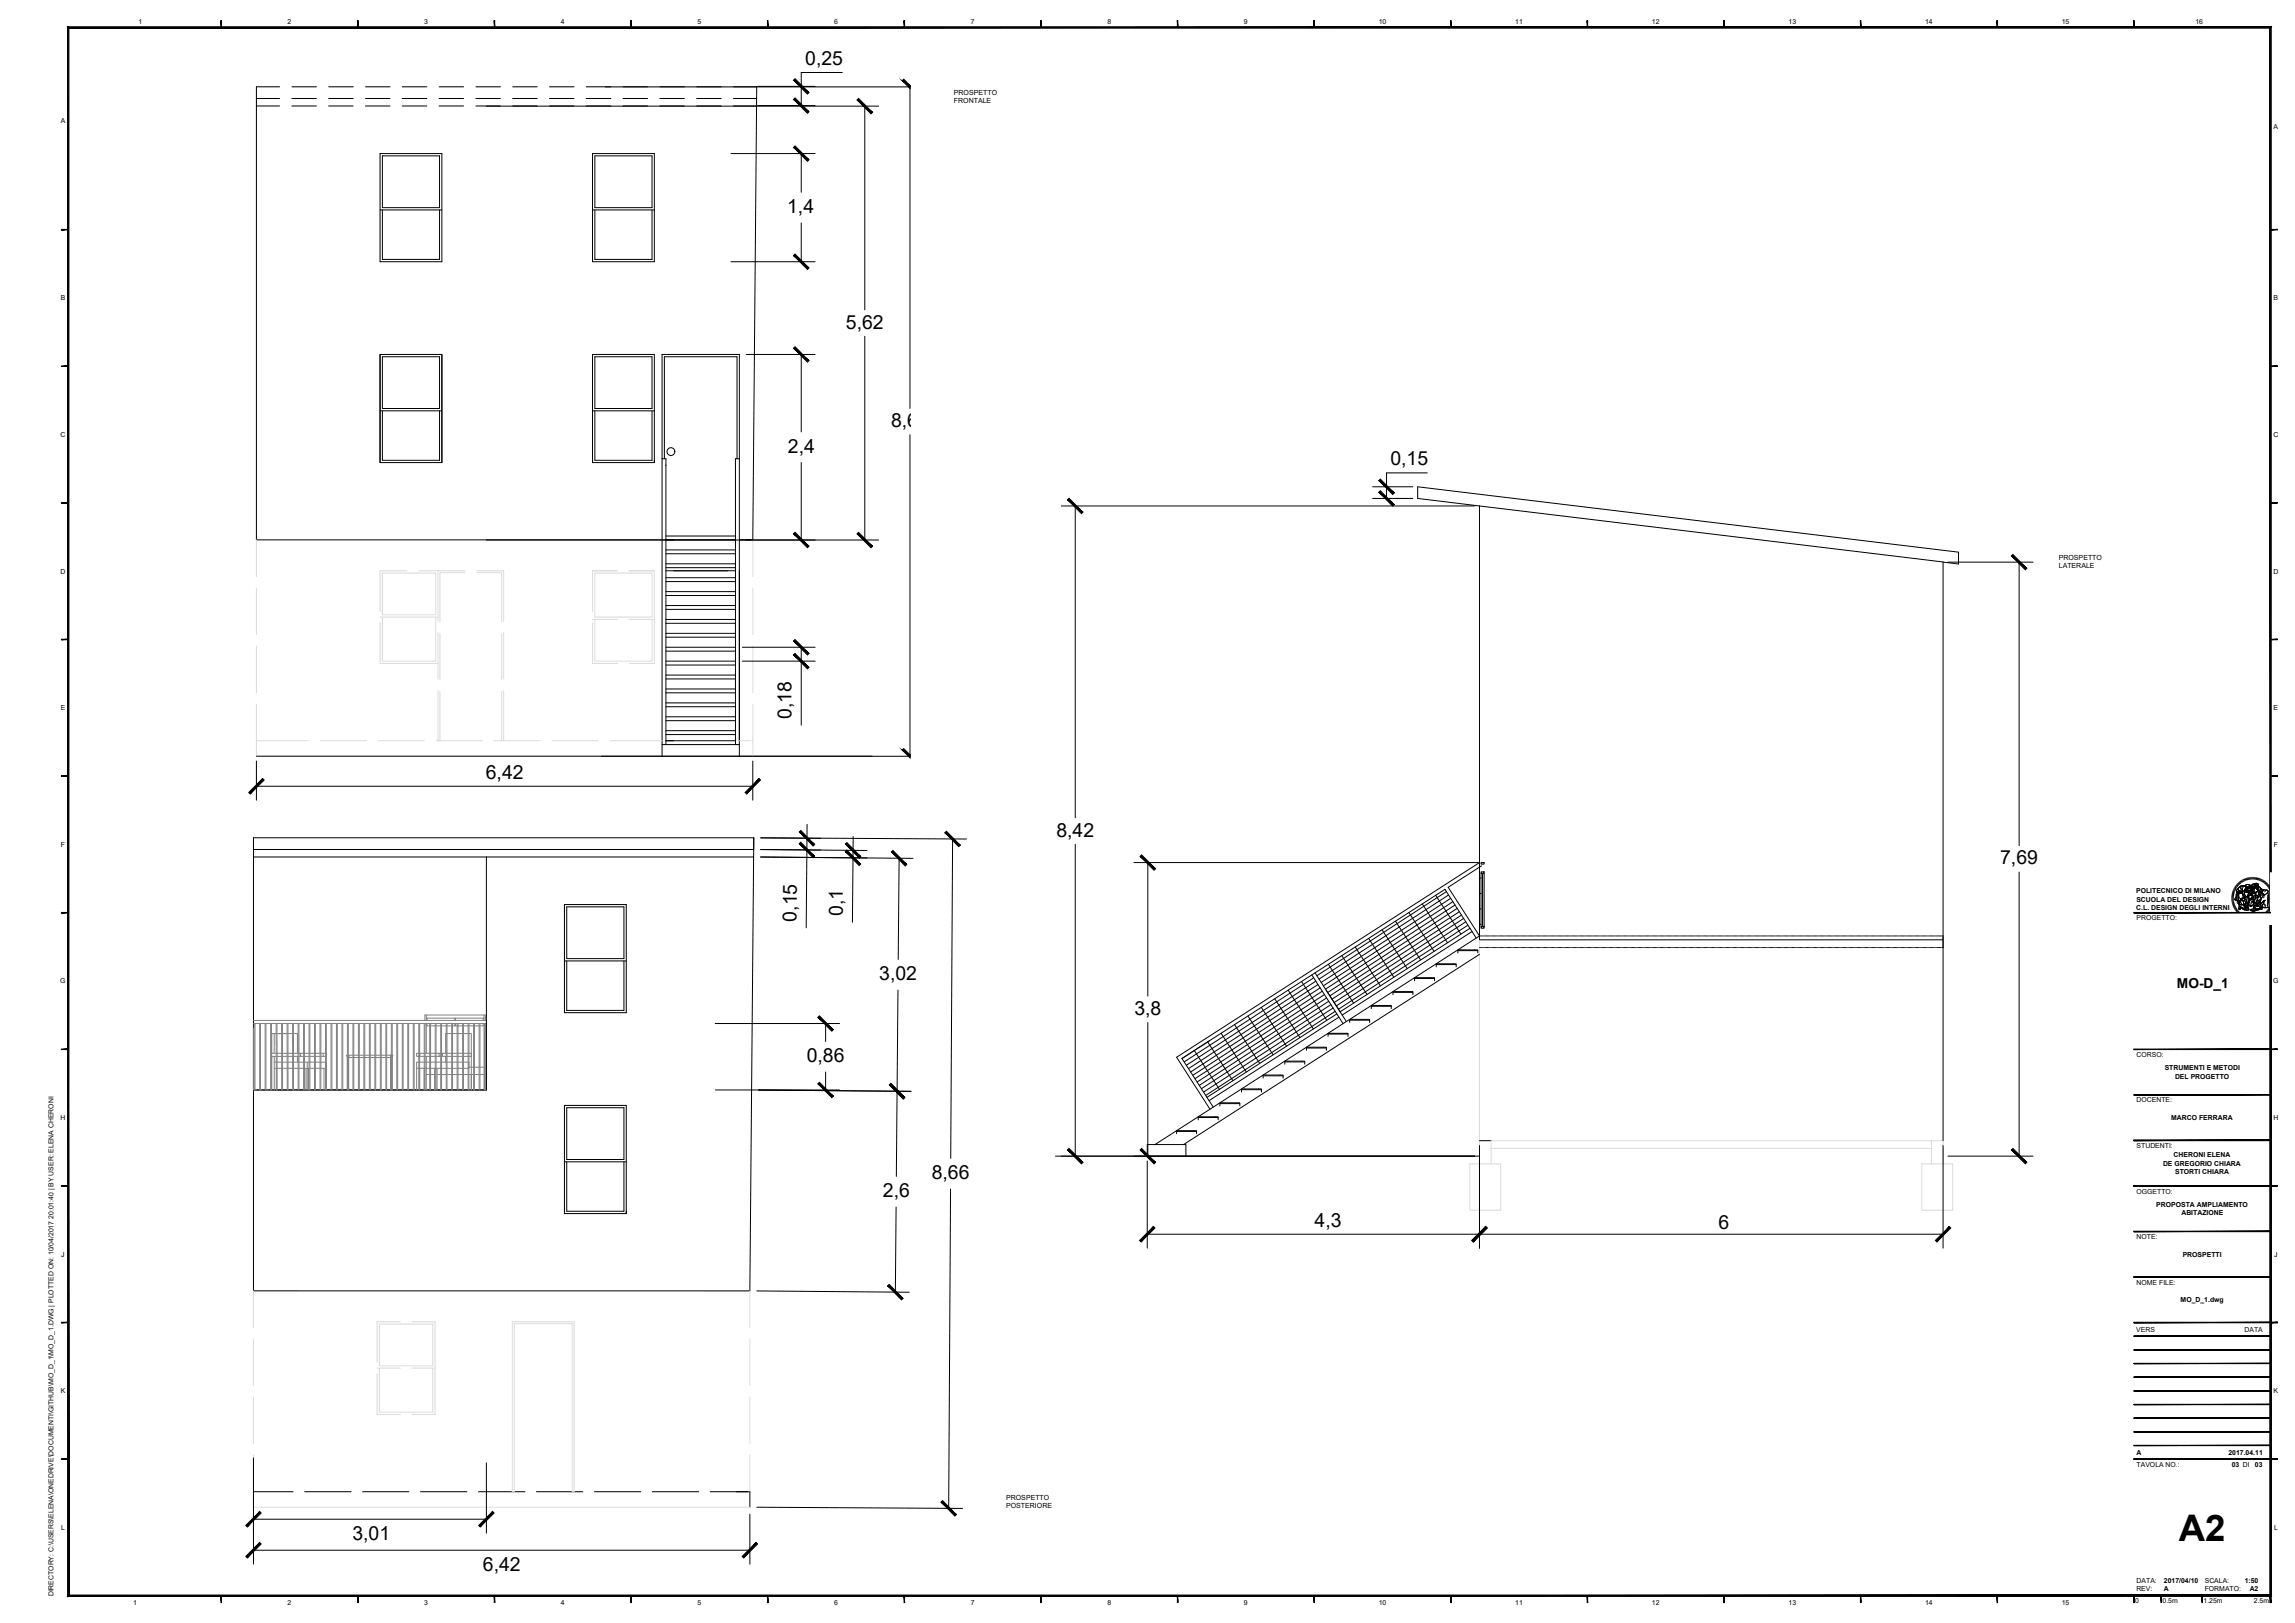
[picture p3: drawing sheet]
<svg xmlns="http://www.w3.org/2000/svg" width="594mm" height="420mm" viewBox="0 0 594 420" stroke-linecap="round" stroke-linejoin="round" font-family="sans-serif">
<defs><g id="words">
<text font-size="9.5" x="564" y="398.8">A2</text>
<g font-size="5">
<text x="208.5" y="16.8">0,25</text>
<text x="203.8" y="55.2">1,4</text>
<text x="219" y="85.1">5,62</text>
<text x="230.7" y="110.6">8,66</text>
<text x="204" y="117.2">2,4</text>
<text x="359.9" y="120.5">0,15</text>
<text x="204.9" y="186.1" transform="rotate(-90 204.9 186.1)">0,18</text>
<text x="125.8" y="201.6">6,42</text>
<text x="273.5" y="216.6">8,42</text>
<text x="517.8" y="223.8">7,69</text>
<text x="206.2" y="238.6" transform="rotate(-90 206.2 238.6)">0,15</text>
<text x="218.2" y="237.1" transform="rotate(-90 218.2 237.1)">0,1</text>
<text x="227.6" y="253.8">3,02</text>
<text x="293.6" y="262.8">3,8</text>
<text x="208.8" y="275">0,86</text>
<text x="241.2" y="305.3">8,66</text>
<text x="228.5" y="309.9">2,6</text>
<text x="340.3" y="317.5">4,3</text>
<text x="444.9" y="318.2">6</text>
<text x="91.2" y="398.7">3,01</text>
<text x="125" y="406.7">6,42</text>
</g>
<text font-size="3.6" x="563.5" y="255.9">MO-D_1</text>
<g font-size="1.8">
<text x="35.8" y="6.3">1</text>
<text x="74.5" y="6.3">2</text>
<text x="109.8" y="6.3">3</text>
<text x="145.2" y="6.3">4</text>
<text x="180.6" y="6.3">5</text>
<text x="215.9" y="6.3">6</text>
<text x="251.3" y="6.3">7</text>
<text x="286.6" y="6.3">8</text>
<text x="322" y="6.3">9</text>
<text x="356.9" y="6.3">10</text>
<text x="392.2" y="6.3">11</text>
<text x="427.6" y="6.3">12</text>
<text x="463" y="6.3">13</text>
<text x="498.3" y="6.3">14</text>
<text x="533.7" y="6.3">15</text>
<text x="568.3" y="6.3">16</text>
<text x="246.9" y="26.8">FRONTALE</text>
<text x="246.9" y="24.6">PROSPETTO</text>
<text x="15.7" y="31.8">A</text>
<text x="588.5" y="33.4">A</text>
<text x="15.7" y="77.8">B</text>
<text x="588.5" y="77.8">B</text>
<text x="15.7" y="113.1">C</text>
<text x="588.5" y="113.1">C</text>
<text x="15.7" y="148.5">D</text>
<text x="532.9" y="145">PROSPETTO</text>
<text x="532.9" y="147.1">LATERALE</text>
<text x="588.5" y="148.5">D</text>
<text x="15.7" y="183.9">E</text>
<text x="588.5" y="183.9">E</text>
<text x="15.8" y="219.2">F</text>
<text x="588.6" y="219.2">F</text>
<text x="553" y="231.3">POLITECNICO DI MILANO</text>
<text x="553" y="233.4">SCUOLA DEL DESIGN</text>
<text x="553" y="235.6">C.L. DESIGN DEGLI INTERNI</text>
<text x="553.1" y="238.2">PROGETTO:</text>
<text x="15.6" y="254.6">G</text>
<text x="588.5" y="254.6">G</text>
<text x="553.1" y="273.6">CORSO:</text>
<text x="560.4" y="277.1">STRUMENTI E METODI</text>
<text x="563" y="279.2">DEL PROGETTO</text>
<text x="553.1" y="285.4">DOCENTE:</text>
<text x="15.7" y="290">H</text>
<text x="562" y="290">MARCO FERRARA</text>
<text x="588.5" y="290">H</text>
<text x="553.1" y="297.2">STUDENTI:</text>
<text x="562.7" y="299.6">CHERONI ELENA</text>
<text x="559.9" y="301.7">DE GREGORIO CHIARA</text>
<text x="563.1" y="303.9">STORTI CHIARA</text>
<text x="553.1" y="309">OGGETTO:</text>
<text x="558.2" y="312.5">PROPOSTA AMPLIAMENTO</text>
<text x="564.7" y="314.6">ABITAZIONE</text>
<text x="553.1" y="320.8">NOTE:</text>
<text x="15.9" y="325.3">J</text>
<text x="565" y="325.3">PROSPETTI</text>
<text x="588.7" y="325.3">J</text>
<text x="553.1" y="332.6">NOME FILE:</text>
<text x="564.5" y="336.9">MO_D_1.dwg</text>
<text x="553" y="344.8">VERS</text>
<text x="581" y="344.8">DATA</text>
<text x="15.7" y="360.7">K</text>
<text x="588.5" y="360.7">K</text>
<text x="553.1" y="376.6">A</text>
<text x="576.9" y="376.6">2017.04.11</text>
<text x="553.1" y="379.8">TAVOLA NO.:</text>
<text x="577.7" y="379.8">03 DI</text>
<text x="583.7" y="379.8">03</text>
<text x="260.4" y="388.3">PROSPETTO</text>
<text x="260.4" y="390.5">POSTERIORE</text>
<text x="15.8" y="396.1">L</text>
<text x="588.7" y="396.1">L</text>
<text x="13.8" y="413.3" transform="rotate(-90 13.8 413.3)">DIRECTORY: C:\USERS\ELENA\ONEDRIVE\DOCUMENTI\GITHUB\MO_D_1\MO_D_1.DWG | PLOTTED ON: 10/04/2017 20:01:40 | BY USER: ELENA CHERONI</text>
<text x="553" y="411.9">REV:</text>
<text x="553.1" y="409.9">DATA:</text>
<text x="560.2" y="412">A</text>
<text x="560.2" y="409.8">2017/04/10</text>
<text x="570.7" y="409.8">SCALA:</text>
<text x="570.7" y="412">FORMATO:</text>
<text x="581.1" y="409.8">1:50</text>
<text x="582.3" y="412">A2</text>
<text x="34.5" y="415.5">1</text>
<text x="74.5" y="415.5">2</text>
<text x="109.8" y="415.5">3</text>
<text x="145.2" y="415.5">4</text>
<text x="180.6" y="415.5">5</text>
<text x="215.9" y="415.5">6</text>
<text x="251.3" y="415.5">7</text>
<text x="286.6" y="415.5">8</text>
<text x="322" y="415.5">9</text>
<text x="356.9" y="415.5">10</text>
<text x="392.2" y="415.5">11</text>
<text x="427.6" y="415.5">12</text>
<text x="463" y="415.5">13</text>
<text x="498.3" y="415.5">14</text>
<text x="533.7" y="415.5">15</text>
<text x="552.7" y="414.9">0</text>
<text x="559.8" y="414.9">0.5m</text>
<text x="570.4" y="414.9">1.25m</text>
<text x="583.4" y="414.9">2.5m</text>
</g>
</g></defs>
<!-- layer: 0 -->
<g fill="none" stroke="#000" stroke-width=".26">
<path d="M218 18.8h-10.6v8.5M125.9 27.5h101.6M156.7 22.5h78.9l-.1 83.2M189.2 39.8h21.8M196.1 27.3h14.9M196.2 22.4h14.8M207.4 39.8v10M223.9 27.5v52.7M207.4 57.7v10.1M189.2 67.8h21.8M193.2 91.8h17.8M207.4 91.8v20"/>
<path d="M223.9 87.1v52.7M207.4 119.7v20.1M235.5 112.6l.1 83.2h-79.9M125.9 139.8h101.6M274.7 131h107M278.3 131v80.7M355.3 129h10.4M355.3 126h10.4M369.5 122.4h-10.6v6.6M503 145.5v149.8M504.2 145.5h22.1M522.7 145.5v73.4"/>
<path d="M192.2 167.6h18.8M192.2 171.2h18.8M207.4 167.6v20.1M66.4 197v10.2M194.9 197v10.2M66.4 203.5h128.5M196.9 219.9l27.5 .3M208.9 213.4l-.2 26.8M212.5 217l-15.6-.1 53.3 .3M220.8 216.5l-.1 22.2M246.6 217.2l-.5 82.7M278.3 218.6v80.7"/>
<path d="M196.9 221.9l39.4 .3M232.7 222.2l-.2 26.2M293.5 223.3h89.4M297.1 223.3v34.6M383.4 223.3h.8v.4h-.8zM522.7 225.8v73.5M232.4 256.3l-.4 48.2M381.7 245.9h.8v.8M383 242.3v1M185.2 265h32.1M213.7 265v4.6M213.7 277.5v4.7"/>
<path d="M297.1 264.7v34.6M65.6 282.2h60.3M185.2 282.2h32.1M196.4 282.2l39.4 .3M273.2 299.3h109.8M383 295.3h3M383 296.6v26.5M503 296.6v26.5M504.2 299.3h22.1M232 312.5l-.2 22M246.1 307.8l-.5 82.7M297 300.6v22.5"/>
<path d="M297 319.5h206M195.9 334.2l39.5 .3M65.6 377.4v27.5M125.9 378.7v18.2M65.6 393.3h60.3M194.1 392v12.9M195.9 390.2l53.3 .3M65.6 401.3h128.5"/>
</g>
<!-- layer: prospetto laterale|A-FLOR -->
<path d="M383 295.3v6M386 295.3v6M500 295.3v6M503 295.3v6M380.5 301.3h8v12h-8zM497.5 301.3h8v12h-8z" fill="none" stroke="#dbdbdb" stroke-width=".26"/>
<!-- layer: prospetto laterale|A-FLOR-LEVL -->
<path d="M386 295.3h114M386 297.3h114" fill="none" stroke="#dbdbdb" stroke-width=".26"/>
<path d="M383 243.3h120" fill="none" stroke="#000" stroke-width=".26"/>
<!-- layer: prospetto laterale|A-WALL-FULL-EXTR -->
<path d="M383 243.3v52" fill="none" stroke="#dbdbdb" stroke-width=".26"/>
<!-- layer: 0 -->
<path d="M500 295.3h3" fill="none" stroke="#dbdbdb" stroke-width=".26"/>
<!-- layer: prospetto laterale|A-FLOR-INTR -->
<g fill="none" stroke="#000" stroke-width=".26">
<path d="M383 242.3h.1M383 245.3h.1M383.2 242.3h.1M383.2 245.3h.1M383.5 242.3h.1M383.5 245.3h.1M383.8 242.3h.1M383.8 245.3h.1M384.1 242.3h.1M384.1 245.3h.1M384.4 242.3h.1M384.4 245.3h.1"/>
<path d="M384.7 242.3h.1M384.7 245.3h.1M385 242.3h.1M385 245.3h.1M385.3 242.3h.1M385.3 245.3h.1M385.6 242.3h.1M385.6 245.3h.1M385.9 242.3h.1M385.9 245.3h.1M386.2 242.3h.1M386.2 245.3h.1"/>
<path d="M386.5 242.3h.1M386.5 245.3h.1M386.8 242.3h.1M386.8 245.3h.1M387.1 242.3h.1M387.1 245.3h.1M387.4 242.3h.1M387.4 245.3h.1M387.7 242.3h.1M387.7 245.3h.1M388 242.3h.1M388 245.3h.1"/>
<path d="M388.3 242.3h.1M388.3 245.3h.1M388.6 242.3h.1M388.6 245.3h.1M388.9 242.3h.1M388.9 245.3h.1M389.2 242.3h.1M389.2 245.3h.1M389.5 242.3h.1M389.5 245.3h.1M389.8 242.3h.1M389.8 245.3h.1"/>
<path d="M390.1 242.3h.1M390.1 245.3h.1M390.4 242.3h.1M390.4 245.3h.1M390.7 242.3h.1M390.7 245.3h.1M391 242.3h.1M391 245.3h.1M391.3 242.3h.1M391.3 245.3h.1M391.6 242.3h.1M391.6 245.3h.1"/>
<path d="M391.9 242.3h.1M391.9 245.3h.1M392.2 242.3h.1M392.2 245.3h.1M392.5 242.3h.1M392.5 245.3h.1M392.8 242.3h.1M392.8 245.3h.1M393.1 242.3h.1M393.1 245.3h.1M393.4 242.3h.1M393.4 245.3h.1"/>
<path d="M393.7 242.3h.1M393.7 245.3h.1M394 242.3h.1M394 245.3h.1M394.3 242.3h.1M394.3 245.3h.1M394.6 242.3h.1M394.6 245.3h.1M394.9 242.3h.1M394.9 245.3h.1M395.2 242.3h.1M395.2 245.3h.1"/>
<path d="M395.5 242.3h.1M395.5 245.3h.1M395.8 242.3h.1M395.8 245.3h.1M396.1 242.3h.1M396.1 245.3h.1M396.4 242.3h.1M396.4 245.3h.1M396.7 242.3h.1M396.7 245.3h.1M397 242.3h.1M397 245.3h.1"/>
<path d="M397.3 242.3h.1M397.3 245.3h.1M397.6 242.3h.1M397.6 245.3h.1M397.9 242.3h.1M397.9 245.3h.1M398.2 242.3h.1M398.2 245.3h.1M398.5 242.3h.1M398.5 245.3h.1M398.8 242.3h.1M398.8 245.3h.1"/>
<path d="M399.1 242.3h.1M399.1 245.3h.1M399.4 242.3h.1M399.4 245.3h.1M399.7 242.3h.1M399.7 245.3h.1M400 242.3h.1M400 245.3h.1M400.3 242.3h.1M400.3 245.3h.1M400.6 242.3h.1M400.6 245.3h.1"/>
<path d="M400.9 242.3h.1M400.9 245.3h.1M401.2 242.3h.1M401.2 245.3h.1M401.5 242.3h.1M401.5 245.3h.1M401.8 242.3h.1M401.8 245.3h.1M402.1 242.3h.1M402.1 245.3h.1M402.4 242.3h.1M402.4 245.3h.1"/>
<path d="M402.7 242.3h.1M402.7 245.3h.1M403 242.3h.1M403 245.3h.1M403.3 242.3h.1M403.3 245.3h.1M403.6 242.3h.1M403.6 245.3h.1M403.9 242.3h.1M403.9 245.3h.1M404.2 242.3h.1M404.2 245.3h.1"/>
<path d="M404.5 242.3h.1M404.5 245.3h.1M404.8 242.3h.1M404.8 245.3h.1M405.1 242.3h.1M405.1 245.3h.1M405.4 242.3h.1M405.4 245.3h.1M405.7 242.3h.1M405.7 245.3h.1M406 242.3h.1M406 245.3h.1"/>
<path d="M406.3 242.3h.1M406.3 245.3h.1M406.6 242.3h.1M406.6 245.3h.1M406.9 242.3h.1M406.9 245.3h.1M407.2 242.3h.1M407.2 245.3h.1M407.5 242.3h.1M407.5 245.3h.1M407.8 242.3h.1M407.8 245.3h.1"/>
<path d="M408.1 242.3h.1M408.1 245.3h.1M408.4 242.3h.1M408.4 245.3h.1M408.7 242.3h.1M408.7 245.3h.1M409 242.3h.1M409 245.3h.1M409.3 242.3h.1M409.3 245.3h.1M409.6 242.3h.1M409.6 245.3h.1"/>
<path d="M409.9 242.3h.1M409.9 245.3h.1M410.2 242.3h.1M410.2 245.3h.1M410.5 242.3h.1M410.5 245.3h.1M410.8 242.3h.1M410.8 245.3h.1M411.1 242.3h.1M411.1 245.3h.1M411.4 242.3h.1M411.4 245.3h.1"/>
<path d="M411.7 242.3h.1M411.7 245.3h.1M412 242.3h.1M412 245.3h.1M412.3 242.3h.1M412.3 245.3h.1M412.6 242.3h.1M412.6 245.3h.1M412.9 242.3h.1M412.9 245.3h.1M413.2 242.3h.1M413.2 245.3h.1"/>
<path d="M413.5 242.3h.1M413.5 245.3h.1M413.8 242.3h.1M413.8 245.3h.1M414.1 242.3h.1M414.1 245.3h.1M414.4 242.3h.1M414.4 245.3h.1M414.7 242.3h.1M414.7 245.3h.1M415 242.3h.1M415 245.3h.1"/>
<path d="M415.3 242.3h.1M415.3 245.3h.1M415.6 242.3h.1M415.6 245.3h.1M415.9 242.3h.1M415.9 245.3h.1M416.2 242.3h.1M416.2 245.3h.1M416.5 242.3h.1M416.5 245.3h.1M416.8 242.3h.1M416.8 245.3h.1"/>
<path d="M417.1 242.3h.1M417.1 245.3h.1M417.4 242.3h.1M417.4 245.3h.1M417.7 242.3h.1M417.7 245.3h.1M418 242.3h.1M418 245.3h.1M418.3 242.3h.1M418.3 245.3h.1M418.6 242.3h.1M418.6 245.3h.1"/>
<path d="M418.9 242.3h.1M418.9 245.3h.1M419.2 242.3h.1M419.2 245.3h.1M419.5 242.3h.1M419.5 245.3h.1M419.8 242.3h.1M419.8 245.3h.1M420.1 242.3h.1M420.1 245.3h.1M420.4 242.3h.1M420.4 245.3h.1"/>
<path d="M420.7 242.3h.1M420.7 245.3h.1M421 242.3h.1M421 245.3h.1M421.3 242.3h.1M421.3 245.3h.1M421.6 242.3h.1M421.6 245.3h.1M421.9 242.3h.1M421.9 245.3h.1M422.2 242.3h.1M422.2 245.3h.1"/>
<path d="M422.5 242.3h.1M422.5 245.3h.1M422.8 242.3h.1M422.8 245.3h.1M423.1 242.3h.1M423.1 245.3h.1M423.4 242.3h.1M423.4 245.3h.1M423.7 242.3h.1M423.7 245.3h.1M424 242.3h.1M424 245.3h.1"/>
<path d="M424.3 242.3h.1M424.3 245.3h.1M424.6 242.3h.1M424.6 245.3h.1M424.9 242.3h.1M424.9 245.3h.1M425.2 242.3h.1M425.2 245.3h.1M425.5 242.3h.1M425.5 245.3h.1M425.8 242.3h.1M425.8 245.3h.1"/>
<path d="M426.1 242.3h.1M426.1 245.3h.1M426.4 242.3h.1M426.4 245.3h.1M426.7 242.3h.1M426.7 245.3h.1M427 242.3h.1M427 245.3h.1M427.3 242.3h.1M427.3 245.3h.1M427.6 242.3h.1M427.6 245.3h.1"/>
<path d="M427.9 242.3h.1M427.9 245.3h.1M428.2 242.3h.1M428.2 245.3h.1M428.5 242.3h.1M428.5 245.3h.1M428.8 242.3h.1M428.8 245.3h.1M429.1 242.3h.1M429.1 245.3h.1M429.4 242.3h.1M429.4 245.3h.1"/>
<path d="M429.7 242.3h.1M429.7 245.3h.1M430 242.3h.1M430 245.3h.1M430.3 242.3h.1M430.3 245.3h.1M430.6 242.3h.1M430.6 245.3h.1M430.9 242.3h.1M430.9 245.3h.1M431.2 242.3h.1M431.2 245.3h.1"/>
<path d="M431.5 242.3h.1M431.5 245.3h.1M431.8 242.3h.1M431.8 245.3h.1M432.1 242.3h.1M432.1 245.3h.1M432.4 242.3h.1M432.4 245.3h.1M432.7 242.3h.1M432.7 245.3h.1M433 242.3h.1M433 245.3h.1"/>
<path d="M433.3 242.3h.1M433.3 245.3h.1M433.6 242.3h.1M433.6 245.3h.1M433.9 242.3h.1M433.9 245.3h.1M434.2 242.3h.1M434.2 245.3h.1M434.5 242.3h.1M434.5 245.3h.1M434.8 242.3h.1M434.8 245.3h.1"/>
<path d="M435.1 242.3h.1M435.1 245.3h.1M435.4 242.3h.1M435.4 245.3h.1M435.7 242.3h.1M435.7 245.3h.1M436 242.3h.1M436 245.3h.1M436.3 242.3h.1M436.3 245.3h.1M436.6 242.3h.1M436.6 245.3h.1"/>
<path d="M436.9 242.3h.1M436.9 245.3h.1M437.2 242.3h.1M437.2 245.3h.1M437.5 242.3h.1M437.5 245.3h.1M437.8 242.3h.1M437.8 245.3h.1M438.1 242.3h.1M438.1 245.3h.1M438.4 242.3h.1M438.4 245.3h.1"/>
<path d="M438.7 242.3h.1M438.7 245.3h.1M439 242.3h.1M439 245.3h.1M439.3 242.3h.1M439.3 245.3h.1M439.6 242.3h.1M439.6 245.3h.1M439.9 242.3h.1M439.9 245.3h.1M440.2 242.3h.1M440.2 245.3h.1"/>
<path d="M440.5 242.3h.1M440.5 245.3h.1M440.8 242.3h.1M440.8 245.3h.1M441.1 242.3h.1M441.1 245.3h.1M441.4 242.3h.1M441.4 245.3h.1M441.7 242.3h.1M441.7 245.3h.1M442 242.3h.1M442 245.3h.1"/>
<path d="M442.3 242.3h.1M442.3 245.3h.1M442.6 242.3h.1M442.6 245.3h.1M442.9 242.3h.1M442.9 245.3h.1M443.2 242.3h.1M443.2 245.3h.1M443.5 242.3h.1M443.5 245.3h.1M443.8 242.3h.1M443.8 245.3h.1"/>
<path d="M444.1 242.3h.1M444.1 245.3h.1M444.4 242.3h.1M444.4 245.3h.1M444.7 242.3h.1M444.7 245.3h.1M445 242.3h.1M445 245.3h.1M445.3 242.3h.1M445.3 245.3h.1M445.6 242.3h.1M445.6 245.3h.1"/>
<path d="M445.9 242.3h.1M445.9 245.3h.1M446.2 242.3h.1M446.2 245.3h.1M446.5 242.3h.1M446.5 245.3h.1M446.8 242.3h.1M446.8 245.3h.1M447.1 242.3h.1M447.1 245.3h.1M447.4 242.3h.1M447.4 245.3h.1"/>
<path d="M447.7 242.3h.1M447.7 245.3h.1M448 242.3h.1M448 245.3h.1M448.3 242.3h.1M448.3 245.3h.1M448.6 242.3h.1M448.6 245.3h.1M448.9 242.3h.1M448.9 245.3h.1M449.2 242.3h.1M449.2 245.3h.1"/>
<path d="M449.5 242.3h.1M449.5 245.3h.1M449.8 242.3h.1M449.8 245.3h.1M450.1 242.3h.1M450.1 245.3h.1M450.4 242.3h.1M450.4 245.3h.1M450.7 242.3h.1M450.7 245.3h.1M451 242.3h.1M451 245.3h.1"/>
<path d="M451.3 242.3h.1M451.3 245.3h.1M451.6 242.3h.1M451.6 245.3h.1M451.9 242.3h.1M451.9 245.3h.1M452.2 242.3h.1M452.2 245.3h.1M452.5 242.3h.1M452.5 245.3h.1M452.8 242.3h.1M452.8 245.3h.1"/>
<path d="M453.1 242.3h.1M453.1 245.3h.1M453.4 242.3h.1M453.4 245.3h.1M453.7 242.3h.1M453.7 245.3h.1M454 242.3h.1M454 245.3h.1M454.3 242.3h.1M454.3 245.3h.1M454.6 242.3h.1M454.6 245.3h.1"/>
<path d="M454.9 242.3h.1M454.9 245.3h.1M455.2 242.3h.1M455.2 245.3h.1M455.5 242.3h.1M455.5 245.3h.1M455.8 242.3h.1M455.8 245.3h.1M456.1 242.3h.1M456.1 245.3h.1M456.4 242.3h.1M456.4 245.3h.1"/>
<path d="M456.7 242.3h.1M456.7 245.3h.1M457 242.3h.1M457 245.3h.1M457.3 242.3h.1M457.3 245.3h.1M457.6 242.3h.1M457.6 245.3h.1M457.9 242.3h.1M457.9 245.3h.1M458.2 242.3h.1M458.2 245.3h.1"/>
<path d="M458.5 242.3h.1M458.5 245.3h.1M458.8 242.3h.1M458.8 245.3h.1M459.1 242.3h.1M459.1 245.3h.1M459.4 242.3h.1M459.4 245.3h.1M459.7 242.3h.1M459.7 245.3h.1M460 242.3h.1M460 245.3h.1"/>
<path d="M460.3 242.3h.1M460.3 245.3h.1M460.6 242.3h.1M460.6 245.3h.1M460.9 242.3h.1M460.9 245.3h.1M461.2 242.3h.1M461.2 245.3h.1M461.5 242.3h.1M461.5 245.3h.1M461.8 242.3h.1M461.8 245.3h.1"/>
<path d="M462.1 242.3h.1M462.1 245.3h.1M462.4 242.3h.1M462.4 245.3h.1M462.7 242.3h.1M462.7 245.3h.1M463 242.3h.1M463 245.3h.1M463.3 242.3h.1M463.3 245.3h.1M463.6 242.3h.1M463.6 245.3h.1"/>
<path d="M463.9 242.3h.1M463.9 245.3h.1M464.2 242.3h.1M464.2 245.3h.1M464.5 242.3h.1M464.5 245.3h.1M464.8 242.3h.1M464.8 245.3h.1M465.1 242.3h.1M465.1 245.3h.1M465.4 242.3h.1M465.4 245.3h.1"/>
<path d="M465.7 242.3h.1M465.7 245.3h.1M466 242.3h.1M466 245.3h.1M466.3 242.3h.1M466.3 245.3h.1M466.6 242.3h.1M466.6 245.3h.1M466.9 242.3h.1M466.9 245.3h.1M467.2 242.3h.1M467.2 245.3h.1"/>
<path d="M467.5 242.3h.1M467.5 245.3h.1M467.8 242.3h.1M467.8 245.3h.1M468.1 242.3h.1M468.1 245.3h.1M468.4 242.3h.1M468.4 245.3h.1M468.7 242.3h.1M468.7 245.3h.1M469 242.3h.1M469 245.3h.1"/>
<path d="M469.3 242.3h.1M469.3 245.3h.1M469.6 242.3h.1M469.6 245.3h.1M469.9 242.3h.1M469.9 245.3h.1M470.2 242.3h.1M470.2 245.3h.1M470.5 242.3h.1M470.5 245.3h.1M470.8 242.3h.1M470.8 245.3h.1"/>
<path d="M471.1 242.3h.1M471.1 245.3h.1M471.4 242.3h.1M471.4 245.3h.1M471.7 242.3h.1M471.7 245.3h.1M472 242.3h.1M472 245.3h.1M472.3 242.3h.1M472.3 245.3h.1M472.6 242.3h.1M472.6 245.3h.1"/>
<path d="M472.9 242.3h.1M472.9 245.3h.1M473.2 242.3h.1M473.2 245.3h.1M473.5 242.3h.1M473.5 245.3h.1M473.8 242.3h.1M473.8 245.3h.1M474.1 242.3h.1M474.1 245.3h.1M474.4 242.3h.1M474.4 245.3h.1"/>
<path d="M474.7 242.3h.1M474.7 245.3h.1M475 242.3h.1M475 245.3h.1M475.3 242.3h.1M475.3 245.3h.1M475.6 242.3h.1M475.6 245.3h.1M475.9 242.3h.1M475.9 245.3h.1M476.2 242.3h.1M476.2 245.3h.1"/>
<path d="M476.5 242.3h.1M476.5 245.3h.1M476.8 242.3h.1M476.8 245.3h.1M477.1 242.3h.1M477.1 245.3h.1M477.4 242.3h.1M477.4 245.3h.1M477.7 242.3h.1M477.7 245.3h.1M478 242.3h.1M478 245.3h.1"/>
<path d="M478.3 242.3h.1M478.3 245.3h.1M478.6 242.3h.1M478.6 245.3h.1M478.9 242.3h.1M478.9 245.3h.1M479.2 242.3h.1M479.2 245.3h.1M479.5 242.3h.1M479.5 245.3h.1M479.8 242.3h.1M479.8 245.3h.1"/>
<path d="M480.1 242.3h.1M480.1 245.3h.1M480.4 242.3h.1M480.4 245.3h.1M480.7 242.3h.1M480.7 245.3h.1M481 242.3h.1M481 245.3h.1M481.3 242.3h.1M481.3 245.3h.1M481.6 242.3h.1M481.6 245.3h.1"/>
<path d="M481.9 242.3h.1M481.9 245.3h.1M482.2 242.3h.1M482.2 245.3h.1M482.5 242.3h.1M482.5 245.3h.1M482.8 242.3h.1M482.8 245.3h.1M483.1 242.3h.1M483.1 245.3h.1M483.4 242.3h.1M483.4 245.3h.1"/>
<path d="M483.7 242.3h.1M483.7 245.3h.1M484 242.3h.1M484 245.3h.1M484.3 242.3h.1M484.3 245.3h.1M484.6 242.3h.1M484.6 245.3h.1M484.9 242.3h.1M484.9 245.3h.1M485.2 242.3h.1M485.2 245.3h.1"/>
<path d="M485.5 242.3h.1M485.5 245.3h.1M485.8 242.3h.1M485.8 245.3h.1M486.1 242.3h.1M486.1 245.3h.1M486.4 242.3h.1M486.4 245.3h.1M486.7 242.3h.1M486.7 245.3h.1M487 242.3h.1M487 245.3h.1"/>
<path d="M487.3 242.3h.1M487.3 245.3h.1M487.6 242.3h.1M487.6 245.3h.1M487.9 242.3h.1M487.9 245.3h.1M488.2 242.3h.1M488.2 245.3h.1M488.5 242.3h.1M488.5 245.3h.1M488.8 242.3h.1M488.8 245.3h.1"/>
<path d="M489.1 242.3h.1M489.1 245.3h.1M489.4 242.3h.1M489.4 245.3h.1M489.7 242.3h.1M489.7 245.3h.1M490 242.3h.1M490 245.3h.1M490.3 242.3h.1M490.3 245.3h.1M490.6 242.3h.1M490.6 245.3h.1"/>
<path d="M490.9 242.3h.1M490.9 245.3h.1M491.2 242.3h.1M491.2 245.3h.1M491.5 242.3h.1M491.5 245.3h.1M491.8 242.3h.1M491.8 245.3h.1M492.1 242.3h.1M492.1 245.3h.1M492.4 242.3h.1M492.4 245.3h.1"/>
<path d="M492.7 242.3h.1M492.7 245.3h.1M493 242.3h.1M493 245.3h.1M493.3 242.3h.1M493.3 245.3h.1M493.6 242.3h.1M493.6 245.3h.1M493.9 242.3h.1M493.9 245.3h.1M494.2 242.3h.1M494.2 245.3h.1"/>
<path d="M494.5 242.3h.1M494.5 245.3h.1M494.8 242.3h.1M494.8 245.3h.1M495.1 242.3h.1M495.1 245.3h.1M495.4 242.3h.1M495.4 245.3h.1M495.7 242.3h.1M495.7 245.3h.1M496 242.3h.1M496 245.3h.1"/>
<path d="M496.3 242.3h.1M496.3 245.3h.1M496.6 242.3h.1M496.6 245.3h.1M496.9 242.3h.1M496.9 245.3h.1M497.2 242.3h.1M497.2 245.3h.1M497.5 242.3h.1M497.5 245.3h.1M497.8 242.3h.1M497.8 245.3h.1"/>
<path d="M498.1 242.3h.1M498.1 245.3h.1M498.4 242.3h.1M498.4 245.3h.1M498.7 242.3h.1M498.7 245.3h.1M499 242.3h.1M499 245.3h.1M499.3 242.3h.1M499.3 245.3h.1M499.6 242.3h.1M499.6 245.3h.1"/>
<path d="M499.9 242.3h.1M499.9 245.3h.1M500.2 242.3h.1M500.2 245.3h.1M500.5 242.3h.1M500.5 245.3h.1M500.8 242.3h.1M500.8 245.3h.1M501.1 242.3h.1M501.1 245.3h.1M501.4 242.3h.1M501.4 245.3h.1"/>
<path d="M501.7 242.3h.1M501.7 245.3h.1M502 242.3h.1M502 245.3h.1M502.3 242.3h.1M502.3 245.3h.1M502.6 242.3h.1M502.6 245.3h.1M502.9 242.3h.1M502.9 245.3h.1"/>
</g>
<!-- layer: prospetto laterale|A-WALL-FULL-EXTR -->
<path d="M383 131v111.3" fill="none" stroke="#000" stroke-width=".26"/>
<!-- layer: prospetto laterale|A-ROOF -->
<path d="M503 145.5l-136-16.5v-3l140 16.9v3.1l-4-.5" fill="none" stroke="#000" stroke-width=".26"/>
<!-- layer: prospetto laterale|A-FLOR-STRS-EXTR -->
<g fill="none" stroke="#000" stroke-width=".26">
<path d="M361.2 238.5l6.5 10M364.7 236.2l6.5 10.1M368.2 234l6.5 10.1M371.6 231.8l6.6 10M374.4 230.8l-33.5 21.8M375 231.7l-33.6 21.8M375.5 232.6l-33.5 21.7M376.1 233.4l-33.5 21.8M376.6 234.3l-33.5 21.8M377.2 235.2l-33.5 21.7M377.8 236l-33.6 21.8M378.3 236.9l-33.5 21.8"/>
<path d="M378.9 237.8l-33.5 21.7M379.4 238.6l-33.5 21.8M380 239.5l-33.5 21.8M383 239.3h.4M383 235.3h.4M383 227.3h.4M383 231.3h.4M383 223.3l-78.4 50.4 8.6 13.5M383.4 225.7h.8v.4h-.8zM383.4 239.9h.8v.4h-.8zM383.4 226.1v13.8M383.5 224.1l-8.6 5.6 8.1 12.6-84 54"/>
<path d="M383.8 226.1v13.8M384.2 226.1v13.8M330 258.6l6.5 10M333.4 256.3l6.6 10.1M336.9 254.1l6.5 10M339.6 252.4l8.1 12.6M340 253.1l-33.5 21.8M340.4 251.9l8.1 12.5M340.6 254l-33.5 21.8M341.2 254.9l-33.5 21.7M341.7 255.7l-33.5 21.8M342.3 256.6l-33.5 21.8"/>
<path d="M342.8 257.5l-33.5 21.7M343.2 256.2l3.7 5.7M343.4 258.3l-33.5 21.8M343.9 249.6l6.5 10.1M344 259.2l-33.6 21.8M347.3 247.4l6.6 10.1M350.8 245.2l6.5 10M354.3 242.9l6.5 10.1M357.8 240.7l6.5 10.1M360.6 257.5v-.8h5.1v.8M360.6 256.9h5.1M366.2 253.9v-.8h5.1v.8"/>
<path d="M366.2 253.3h5.1M371.8 250.3v-.8h5.1v.8M371.8 249.7h5.1M377.4 246.1h5.1M380.5 240.3l-33.6 21.6M381 241.2l-33.6 21.6M381.7 245.9h-4.3v.8M382.1 242.8l-8.1-12.6-68 43.8 8.1 12.6M383 247.1l-76.6 49.2M309.1 272l6.6 10M312.6 269.7l6.5 10.1M313.1 269.4l-7.1 4.6"/>
<path d="M316.1 267.5l6.5 10M319.6 265.3l6.5 10M323 263l6.6 10.1M326.5 260.8l6.5 10M327 279.1v-.8h5.1v.8M327 278.5h5.1M332.6 275.5v-.8h5.1v.8M332.6 274.9h5.1M338.2 271.9v-.8h5.1v.8M338.2 271.3h5.1M343.8 268.3v-.8h5.1v.8M343.8 267.7h5.1"/>
<path d="M344.5 260.1l-33.5 21.7M345.1 260.9l-33.5 21.8M345.6 261.8l-33.5 21.8M346.1 262.5l-33.7 21.6M346.6 263.3l-33.6 21.6M349.4 264.7v-.8h5.1v.8M349.4 264.1h5.1M355 261.1v-.8h5.1v.8M355 260.5h5.1M297 299.3v-3h10v3M304.6 293.5v-.8h5.1v.8M304.6 292.9h5.1"/>
<path d="M310.2 289.9v-.8h5.1v.8M310.2 289.3h5.1M315.8 286.3v-.8h5.1v.8M315.8 285.7h5.1M321.4 282.7v-.8h5.1v.8M321.4 282.1h5.1"/>
</g>
<!-- layer: 0 -->
<g fill="#000" stroke="#000" stroke-width=".26">
<path d="M205.4 25.7l4 3.2-3.6-3.6zM205.4 25.7l4 3.2-.4 .4z"/>
<path d="M205.4 20.8l3.6 3.6 .4-.4zM205.8 20.4l3.6 3.6-4-3.2z"/>
<path d="M221.9 25.9l3.6 3.6 .3-.4zM221.9 25.9l.3-.4 3.6 3.6z"/>
<path d="M233.5 20.9l2.1 1.3-1.7-1.7zM233.5 20.9l2.1 1.3v.7z"/>
<path d="M205.4 38.1l3.6 3.6 .4-.3zM205.4 38.1l.4-.3 3.6 3.6z"/>
<path d="M205.8 65.8l-.4 .3 4 3.3zM205.4 66.1l4 3.3-.4 .3z"/>
<path d="M205.4 90.1l3.6 3.7 .4-.4zM205.4 90.1l.4-.3 3.6 3.6z"/>
<path d="M205.8 137.8l-.4 .4 4 3.2zM205.4 138.2l4 3.2-.4 .4z"/>
<path d="M222.2 137.8l-.3 .4 3.9 3.2zM221.9 138.2l3.9 3.2-.3 .4z"/>
<path d="M276.3 129.4l3.6 3.6 .4-.4zM276.3 129.4l.4-.4 3.6 3.6z"/>
<path d="M357.3 127l-.4 .4 4 3.2zM356.9 127.4l4 3.2-.4 .4z"/>
<path d="M356.9 124.4l3.6 3.6 .4-.4zM356.9 124.4l.4-.4 3.6 3.6z"/>
<path d="M520.7 143.9l3.6 3.6 .4-.4zM520.7 143.9l.4-.4 3.6 3.6z"/>
<path d="M205.8 169.2l-.4 .3 4 3.3zM205.4 169.5l4 3.3-.4 .3z"/>
<path d="M205.4 166l3.6 3.5 .4-.3zM205.4 166l.4-.4 3.6 3.6z"/>
<path d="M233.5 194.2l2.1 2v-.8zM233.5 194.2l.4-.4 1.7 1.6z"/>
<path d="M68 201.6l-3.2 3.9 3.6-3.6zM68 201.6l-3.2 3.9-.4-.3z"/>
<path d="M192.9 205.2l.4 .3 3.2-3.9zM196.5 201.6l.4 .3-3.6 3.6z"/>
<path d="M206.9 215.4l4 3.2-3.6-3.6zM206.9 215.4l4 3.2-.4 .4z"/>
<path d="M218.8 218.5l4 3.3-3.6-3.7zM218.8 218.5l4 3.3-.4 .3z"/>
<path d="M244.6 215.6l3.6 3.6 .4-.4zM244.6 215.6l.4-.4 3.6 3.6z"/>
<path d="M206.9 218.4l3.6 3.6 .3-.3zM206.9 218.4l.4-.4 3.5 3.7z"/>
<path d="M218.8 220.4l3.6 3.7 .4-.4zM219.2 220.1l3.6 3.6-4-3.3z"/>
<path d="M230.8 220.5l3.5 3.7 .4-.4zM230.8 220.5l.3-.3 3.6 3.6z"/>
<path d="M295.1 221.7l3.6 3.6 .4-.4zM295.1 221.7l.4-.4 3.6 3.6z"/>
<path d="M211.7 263.4l3.6 3.6 .4-.4zM211.7 263.4l.4-.4 3.6 3.6z"/>
<path d="M212.1 280.2l-.4 .4 4 3.2zM211.7 280.6l4 3.2-.4 .4z"/>
<path d="M230.2 280.9l4 3.2-3.6-3.6zM230.2 280.9l4 3.2-.4 .4z"/>
<path d="M230.2 280.9l3.6 3.6 .4-.4zM230.2 280.9l.4-.4 3.6 3.6z"/>
<path d="M276.3 297.7l4 3.2-3.6-3.6zM276.3 297.7l4 3.2-.4 .4z"/>
<path d="M295.5 297.3l-.4 .4 4 3.2zM295.1 297.7l4 3.2-.4 .4z"/>
<path d="M520.7 297.7l4 3.2-3.6-3.6zM520.7 297.7l4 3.2-.4 .4z"/>
<path d="M298.6 317.5l-3.2 4 3.6-3.6zM298.6 317.5l-3.2 4-.4-.4z"/>
<path d="M384.6 317.5l-3.2 4 3.6-3.6zM384.6 317.5l-3.2 4-.4-.4z"/>
<path d="M230.2 332.5l-.4 .4 4 3.2zM229.8 332.9l4 3.2-.4 .4z"/>
<path d="M381 321.1l.4 .4 3.2-4zM384.6 317.5l.4 .4-3.6 3.6z"/>
<path d="M501 321.1l.4 .4 3.2-4zM504.6 317.5l.4 .4-3.6 3.6z"/>
<path d="M67.2 391.3l-3.2 4 3.6-3.6zM67.2 391.3l-3.2 4-.4-.4z"/>
<path d="M67.2 399.3l-3.2 4 3.6-3.6zM63.6 402.9l3.6-3.6-3.2 4z"/>
<path d="M127.5 391.3l-3.6 3.6 .4 .4zM127.5 391.3l.4 .4-3.6 3.6z"/>
<path d="M244 388.5l-.4 .4 4 3.2zM243.6 388.9l4 3.2-.4 .4z"/>
<path d="M192.1 402.9l.4 .4 3.2-4zM195.7 399.3l.4 .4-3.6 3.6z"/>
</g>
<!-- layer: prospetto posteriore|A-WALL-FULL-EXTR -->
<g fill="none" stroke="#000" stroke-width=".26">
<path d="M65.6 219.9v114.3M195.1 216.9l-1 117.3M125.9 221.9v60.3h-60.3M146.1 234.2h16v28h-16zM146.7 234.8h14.8v13.4h-14.8zM146.1 248.8h16M146.7 248.8v12.8h14.8v-12.8M146.1 286.2h16v28h-16zM146.7 286.8h14.8v13.4h-14.8zM146.1 300.8h16M146.7 300.8v12.8h14.8v-12.8M190.6 386.2h3.1"/>
<path d="M194.1 386.2v4"/>
</g>
<!-- layer: prospetto posteriore|A-ROOF -->
<path d="M65.6 216.9h129.5v3h-129.5zM65.6 221.9h129.5" fill="none" stroke="#000" stroke-width=".26"/>
<!-- layer: prospetto posteriore|A-WALL-FULL-EXTR -->
<g fill="none" stroke="#dbdbdb" stroke-width=".26">
<path d="M65.6 334.2v9.5M194.1 334.2v9.5M65.6 346.7v12M97.6 354.2h6M97.6 355.7v10.5h6M98.2 342.8h13.8v10.8h-13.8zM98.2 354.2v11.4h13.8v-11.4M103.6 342.2h-6v10.5M106.6 354.2h6M106.6 342.2h6v24h-6M132.6 342.2h16v44h-.5v-43.5h-15v43.5h-.5zM194.1 346.7v12"/>
<path d="M65.6 361.7v12M65.6 376.7v13.5h128.5M194.1 361.7v12M194.1 376.7v9.5"/>
</g>
<!-- layer: prospetto posteriore|A-FLOR-LEVL -->
<path d="M65.6 334.2h128.5M65.6 386.2h10.3M78.9 386.2h12M93.9 386.2h12M108.9 386.2h12M123.9 386.2h12M138.9 386.2h12M153.9 386.2h12M168.9 386.2h12M183.9 386.2h10.2" fill="none" stroke="#000" stroke-width=".26"/>
<!-- layer: prospetto posteriore|A-FURN -->
<g fill="none" stroke="#808080" stroke-width=".26">
<path d="M65.6 264.2h60.3v18M65.6 266.2v16h.8M65.6 265h60.3M65.8 265v17.2M66 265v17.2M67.2 265v17.2M67.4 265v17.2M68.6 265v17.2M68.9 265v17.2M70.1 265v17.2M70.3 265v17.2M70.3 267.6h.1"/>
<path d="M70.4 273.5v8.7M71 273.5v8.7M71 275h.5M71 276.6h.5M71 267.6v5.1M71.5 265v17.2M71.5 267.6h-1.1v5.1M71.5 272.7h-1.2v.8h1.2M71.7 265v17.2M71.7 267.6h1.2M71.7 275h1.2M71.7 272.7h1.2"/>
<path d="M71.7 273.5h1.2M71.7 276.6h1.2M72.9 265v17.2M73.1 265v17.2M73.1 267.6h1.2M73.1 275h1.2M73.1 272.7h1.2M73.1 273.5h1.2M73.1 276.6h1.2M74.3 265v17.2M74.5 265l.1 17.2M74.5 267.6h1.2"/>
<path d="M74.6 275h1.2M74.6 272.7h1.2M74.6 273.5h1.2M74.6 276.6h1.2M75.7 265l.1 17.2M76 265v17.2M76 267.6h1v5.1M76 275h1.2M76 272.7h1.2M76 273.5h1.2M76 276.6h1.2M77 273.5v1.5"/>
<path d="M77.2 265v17.2M77.4 265v17.2M77.4 275h1.2M77.4 272.7h.4M77.4 273.5h.4M77.4 276.6h1.2M78.6 265v17.2M78.6 272.7h-.8v.8h.8M78.8 265v17.2M78.8 276.6h1.2v5.6M78.8 275h1.2M78.8 272.7h1.2"/>
<path d="M78.8 273.5h1.2M79.2 276.6v5.6M79.5 275v7.2M79.8 276.6v5.6M80 265v11.6M80.2 265v11.6h1.2M80.2 275h1.2M80.2 272.7h1.2M80.2 273.5h1.2M80.2 276.6v5.6M81.4 265v17.2M81.6 265v11.6h1.2"/>
<path d="M81.6 272.7h1.2M81.6 273.5h1.2M81.6 275h1.2M81.6 276.6v5.6M82.8 265v17.2M83.1 265v11.6h1.2M83.1 275h1.2M83.1 272.7h1.2M83.1 273.5h1.2M83.1 276.6v5.6M83.7 272.7v.8M83.9 276.6v5.6"/>
<path d="M84.3 265v17.2M84.5 265v17.2v-7.2M84.5 272.7v.8M85.7 265v17.2M85.9 265v17.2M87.1 265v17.2M87.3 265v17.2M88.5 265v17.2M88.7 265v17.2M89.9 273.8h.1M89.9 273.2h-.2l.2 .6v8.4M89.9 265v17.2"/>
<path d="M90.2 273.8l.1-.6v9M90.2 273.2h1.2M90.2 265v17.2M90.3 273.8h1.1M91.4 265v17.2M91.6 265v17.2M91.6 273.2h1.2M91.6 273.8h1.2M92.8 265v17.2M93 265v17.2M93 273.2h1.2M93 273.8h1.2"/>
<path d="M94.2 265v17.2M94.4 265v17.2M94.4 273.2h1.2M94.4 273.8h1.2M95.6 265v17.2M95.8 265v17.2M95.8 273.2h1.2M95.8 273.8h1.2M97 265v17.2M97.3 265v17.2M97.3 273.2h1.2M97.3 273.8h1.2"/>
<path d="M98.5 265v17.2M98.7 265v17.2M98.7 273.2h1.2M98.7 273.8h1.2M99.9 265v17.2M100.1 265v17.2M100.1 273.2h1.2M100.1 273.8h1.1M101.2 273.2v9v-9v.6h.3M101.3 265v17.2M101.5 265v17.2v-8.4l.2-.6h-.2M102.7 265v17.2"/>
<path d="M102.9 265v17.2M104.1 265v17.2M104.4 265v17.2M105.6 265v17.2M105.8 265v17.2M107 265v17.2M107.2 265v17.2M107.9 276.6h.5M108.4 275h-.5v7.2M108.4 272.7h-.5v.8h.5M108.4 265v17.2M108.6 265v17.2v-5.6h1.2v5.6v-17.2"/>
<path d="M108.6 275h1.2M109.8 272.7h-1.2l.1 .8h1.1M110 264.2v-1.4h15.7v1.4M110 265v17.2M110 272.7h1.2M110 273.5h1.2M110 275h1.2M110 276.6h1.2M110.4 263.6h14.9M110.4 278.2h.8M110.4 262.8v1.4M110.4 265v7.7"/>
<path d="M110.4 273.5v8.7M110.5 263.6v.6M110.5 265v.6h.7M111.2 265v17.2M111.5 275h1.2M111.5 272.7h1.2M111.5 273.5h1.2M111.5 276.6h1.2M111.5 265v17.2M111.5 265.6h1.2M111.5 278.2h1M112.5 276.6v5.6"/>
<path d="M112.7 265v17.2M112.9 275h1.2M112.9 272.7h1.2M112.9 273.5h1.2M112.9 276.6h1.2M112.9 265v17.2M112.9 265.6h1.2M113.1 276.6v5.6M113.1 278.2h1M113.7 272.7v.8M114.1 265v17.2M114.3 265v17.2"/>
<path d="M114.3 272.7h.2v.8h-.2M114.3 275h1.2M114.3 276.6h1.2M114.3 265.6h1.2M114.3 278.2h1.2M114.5 272.7h1M114.5 273.5h1M115.4 273.5v1.5M115.5 265v17.2M115.5 267.6h-.1v5.1M115.7 265v17.2M115.7 275h1.2"/>
<path d="M115.7 267.6h1.2M115.7 272.7h1.2M115.7 273.5h1.2M115.7 276.6h1.2M115.7 265.6h1.2M115.7 278.2h1.2M116.9 265v17.2M117.1 265v17.2M117.1 275h1.2M117.1 267.6h1.2M117.1 272.7h1.2M117.1 273.5h1.2"/>
<path d="M117.1 276.6h1.2M117.1 278.2h1.2M117.7 265v.6h-.6M117.7 263.6v.6M117.9 265v.6h.4M117.9 263.6v.6M118.3 265v17.2M118.6 265v17.2M118.6 275h1.2M118.6 267.6h1.2M118.6 272.7h1.2M118.6 273.5h1.2"/>
<path d="M118.6 276.6h1.2M118.6 265.6h1.2M118.6 278.2h1.2M119.8 265v17.2M120 265v17.2M120 275h1.2M120 267.6h1.2M120 272.7h1.2M120 273.5h1.2M120 276.6h1.2M120 265.6h1.2M120 278.2h1.2"/>
<path d="M121.2 265v17.2M121.4 272.7h.6v.8h-.6M121.4 275v1.6M121.4 278.2h1.2M121.4 276.3h3.9M121.4 265v17.2M121.4 267.6h.6v14.6v-4M121.4 265.6h1.2M122.8 265.6h1.2M122.8 278.2h1.2M124 265v17.2M124.2 265v17.2"/>
<path d="M124.2 278.2h1.1M125.1 265v.6h-.9M125.1 263.6v.6M125.3 262.8v1.4M125.3 265v17.2M125.4 265v17.2M125.7 265v17.2zM67 282.2h.9M68.9 282.2h.6M76.3 282.2h.2M80.2 282.2h.2M89.9 281.8h.1"/>
<path d="M90.2 281.8h.1M101.2 281.8h.1M122.6 282.2v-17.2h.2v17.2"/>
</g>
<!-- layer: prospetto frontale|A-WALL-FULL-EXTR -->
<g fill="none" stroke="#000" stroke-width=".26">
<path d="M66.4 22.5v117.3h108M98.4 39.8h16v28h-16zM153.4 39.8h16v28h-16zM195.9 22.5l-1 117.3h-3.5M98.4 54.3h16M99 40.3h14.8v13.5h-14.8zM99 54.3v12.9h14.8v-12.9M153.4 54.3h16M154 40.3h14.8v13.5h-14.8zM154 54.3v12.9h14.8v-12.9M98.4 91.8h16v28h-16zM99 92.4h14.8v13.4h-14.8z"/>
<path d="M153.4 91.8h16v28h-16zM154 92.4h14.8v13.4h-14.8zM98.4 106.4h16M99 106.4v12.8h14.8v-12.8M153.4 106.4h16M154 106.4v12.8h14.8v-12.8M172 118.8v-26.4h18.8v26.4M172.4 118.8h-1v-27h20v27h-1M172.4 120.4v.1M191.4 147.8v44M172.4 191.8h2"/>
<circle cx="173.7" cy="116.9" r="1.01"/>
</g>
<!-- layer: prospetto frontale|A-FLOR-STRS- EXTR -->
<g fill="none" stroke="#000" stroke-width=".26">
<path d="M171.4 118.8v77M172.4 118.8v74M190.4 118.8v74M191.4 118.8v77M172.4 139.8h18M172.4 138.8h18M172.4 156.8h18M172.4 153.2h18M172.4 149.6h18M172.4 146h18M172.4 147h18M172.4 150.6h18"/>
<path d="M172.4 154.2h18M172.4 157.8h18M172.4 147.8h18M172.4 142.4h18M172.4 143.4h18M172.4 178.4h18M172.4 174.8h18M172.4 171.2h18M172.4 167.6h18M172.4 164h18M172.4 160.4h18M172.4 161.4h18"/>
<path d="M172.4 165h18M172.4 168.6h18M172.4 172.2h18M172.4 175.8h18M172.4 179.4h18M171.4 192.8h20M172.4 185.6h18M172.4 182h18M172.4 183h18M172.4 186.6h18M172.4 189.2h18M172.4 190.2h18"/>
<path d="M172.4 191.8h18"/>
</g>
<!-- layer: prospetto frontale|A-WALL-FULL-EXTR -->
<g fill="none" stroke="#dbdbdb" stroke-width=".26">
<path d="M66.4 139.8v9.5M194.9 139.8v9.5M66.4 152.3v12M98.4 159.8h15M99 148.4h13.8v10.8h-13.8zM99 159.8v11.4h13.8v-11.4M105.4 147.8h-7v10.5M108.4 147.8h12M113.4 147.8v13M120.4 148.3h-6.5v12.7M123.4 148.3h6.5v12.7M123.4 147.8h7v13"/>
<path d="M153.3 147.8h6.6M153.4 147.8v10.5M154 148.4h14.8v11.4h-14.8zM162.8 147.8h6.6v24h-6.5M194.9 152.3v12M66.4 167.3v12M98.4 161.3v10.5h15M113.4 163.8v12M113.4 178.8v13M113.9 164v12M113.9 179v12.8M129.9 164v12"/>
<path d="M129.9 179v12.8M130.4 163.8v12M130.4 178.8v13M153.4 160.4h6.5M153.4 161.3v10.5h6.5M154 160.4v10.8h14.8v-10.8M162.9 160.4h6.5M194.9 167.3v12M66.4 182.3v13.5M66.4 191.8h13.5M82.9 191.8h12M97.9 191.8h12"/>
<path d="M112.9 191.8h12M127.9 191.8h12M142.9 191.8h12M157.9 191.8h13.5M191.4 191.8h3M194.9 182.3v13.5"/>
</g>
<!-- layer: prospetto frontale|A-ROOF -->
<g fill="none" stroke="#000" stroke-width=".26">
<path d="M66.4 27.4h6M66.4 22.5h6M66.4 25.5h6M75.5 27.4h6.4M75.6 25.5h6.3M75.6 22.5h6.3M85.1 27.4h6.3M85.1 25.5h6.3M85.1 22.5h6.3M94.6 27.4h6.4M94.6 25.5h6.4M94.6 22.5h6.4"/>
<path d="M104.1 27.4h6.4M104.1 25.5h6.4M104.1 22.5h6.4M113.7 27.4h6.3M113.7 25.5h6.3M113.7 22.5h6.3M123.2 27.4h6.3M123.2 25.5h6.3M123.2 22.5h6.3M132.7 27.4h6.4M132.7 25.5h6.4M132.7 22.5h6.4"/>
<path d="M142.2 27.4h6.4M142.2 25.5h6.4M142.2 22.5h6.4M151.8 27.4h6.3M151.8 25.5h6.3M151.8 22.5h6.3M161.3 27.4h6.3M161.3 25.5h6.3M161.3 22.5h6.3M170.8 27.4h6.4M170.8 25.5h6.4M170.8 22.5h6.4"/>
<path d="M180.3 27.4h6.4M180.3 25.5h6.4M180.3 22.5h6.4M189.9 27.4h5.9M189.9 25.5h6M189.9 22.5h6"/>
</g>
<!-- layer: prospetto frontale|A-FLOR -->
<path d="M66.4 195.8h159.3" fill="none" stroke="#000" stroke-width=".26"/>
<!-- layer: G-ANNO-TTLB -->
<g fill="#000" stroke="#000" stroke-width=".26">
<path d="M17.5 6.9l.3 406v-405.6zM17.5 6.9l.3 406-.3 .4zM17.8 412.9l-.3 .4 570.1-.4zM17.5 413.3l570.1-.4 .3 .4zM587.6 7.3v405.6l.3 .4zM587.6 7.3l.3-.4v406.4zM17.8 7.3h569.8l.3-.4zM17.5 6.9h570.4l-570.1 .4z"/>
<path d="M57.2 5.3l.1 1.8zM57.2 5.3l.1 1.8z"/>
<path d="M92.6 5.3l.1 1.8zM92.6 5.3l.1 1.8z"/>
<path d="M127.9 5.3l.2 1.8zM127.9 5.3l.2 1.8z"/>
<path d="M163.3 5.3l.1 1.8zM163.3 5.3l.1 1.8z"/>
<path d="M198.7 5.3l.1 1.8zM198.7 5.3l.1 1.8z"/>
<path d="M234 5.3l.2 1.8zM234 5.3l.2 1.8z"/>
<path d="M269.4 5.3l.1 1.8zM269.4 5.3l.1 1.8z"/>
<path d="M304.8 5.3l.1 1.8zM304.8 5.3l.1 1.8z"/>
<path d="M340.1 5.3l.2 1.8zM340.1 5.3l.2 1.8z"/>
<path d="M375.5 5.3l.1 1.8zM375.5 5.3l.1 1.8z"/>
<path d="M410.9 5.3l.1 1.8zM410.9 5.3l.1 1.8z"/>
<path d="M446.2 5.3l.1 1.8zM446.2 5.3l.1 1.8z"/>
<path d="M481.6 5.3l.1 1.8zM481.6 5.3l.1 1.8z"/>
<path d="M516.9 5.3l.2 1.8zM516.9 5.3l.2 1.8z"/>
<path d="M552.3 5.3l.1 1.8zM552.3 5.3l.1 1.8z"/>
<path d="M15.9 59.5l1.8-.1zM15.9 59.4h1.8z"/>
<path d="M587.7 59.5l1.8-.1zM587.7 59.4h1.8z"/>
<path d="M15.9 94.9l1.8-.1zM15.9 94.8h1.8z"/>
<path d="M587.7 94.9l1.8-.1zM587.7 94.8h1.8z"/>
<path d="M15.9 130.2l1.8-.1zM15.9 130.1h1.8z"/>
<path d="M587.7 130.2l1.8-.1zM587.7 130.1h1.8z"/>
<path d="M15.9 165.6l1.8-.1zM15.9 165.5h1.8z"/>
<path d="M587.7 165.6l1.8-.1zM587.7 165.5h1.8z"/>
<path d="M15.9 201h1.8v-.2zM15.9 200.8h1.8l-1.8 .2z"/>
<path d="M587.7 201h1.8v-.2zM587.7 200.8h1.8l-1.8 .2z"/>
<path d="M15.9 236.3l1.8-.1zM15.9 236.2h1.8z"/>
<path d="M552.4 236.3l35.3-.1zM552.4 236.2h35.3z"/>
<path d="M587.7 236.3l1.8-.1zM587.7 236.2h1.8z"/>
<path d="M15.9 271.7l1.8-.1zM15.9 271.6h1.8z"/>
<path d="M552.4 271.7l35.3-.1zM552.4 271.6h35.3z"/>
<path d="M587.7 271.7l1.8-.1zM587.7 271.6h1.8z"/>
<path d="M552.4 295.2h35.3zM552.4 295.3l35.3-.1z"/>
<path d="M552.4 283.5l35.3-.1zM552.4 283.4h35.3z"/>
<path d="M552.4 295.3l35.3-.1zM552.4 295.2h35.3z"/>
<path d="M15.9 307.1l1.8-.2zM15.9 306.9h1.8z"/>
<path d="M552.4 306.9h35.3zM552.4 307.1l35.3-.2z"/>
<path d="M552.4 306.9h35.3zM552.4 307.1l35.3-.2z"/>
<path d="M552.4 318.7h35.3zM552.4 318.9l35.3-.2z"/>
<path d="M552.4 306.9h35.3zM552.4 307.1l35.3-.2z"/>
<path d="M552.4 306.9h35.3zM552.4 307.1l35.3-.2z"/>
<path d="M587.7 307.1l1.8-.2zM587.7 306.9h1.8z"/>
<path d="M552.4 330.5h35.3zM552.4 330.6l35.3-.1z"/>
<path d="M552.4 330.5h35.3zM552.4 330.6l35.3-.1z"/>
<path d="M15.9 342.4l1.8-.1zM15.9 342.3h1.8z"/>
<path d="M552.4 356.5h35.3zM552.4 356.6l35.3-.1z"/>
<path d="M552.4 352.9h35.3zM552.4 353l35.3-.1z"/>
<path d="M552.4 349.4h35.3zM552.4 349.5l35.3-.1z"/>
<path d="M552.4 345.9h35.3zM552.4 346l35.3-.1z"/>
<path d="M552.4 342.3h35.3zM552.4 342.4l35.3-.1z"/>
<path d="M587.7 342.4l1.8-.1zM587.7 342.3h1.8z"/>
<path d="M587.7 342.4l1.8-.1zM587.7 342.3h1.8z"/>
<path d="M15.9 377.8l1.8-.1zM15.9 377.7h1.8z"/>
<path d="M552.4 377.7h35.3zM552.4 377.8l35.3-.1z"/>
<path d="M552.4 377.7h35.3zM552.4 377.8l35.3-.1z"/>
<path d="M552.4 374.2h35.3zM552.4 374.2h35.3z"/>
<path d="M552.4 370.6h35.3zM552.4 370.7l35.3-.1z"/>
<path d="M552.4 367.1h35.3zM552.4 367.2l35.3-.1z"/>
<path d="M552.4 363.6h35.3zM552.4 363.6h35.3z"/>
<path d="M552.4 360h35.3zM552.4 360.1l35.3-.1z"/>
<path d="M587.7 377.8l1.8-.1zM587.7 377.7h1.8z"/>
<path d="M587.7 377.8l1.8-.1zM587.7 377.7h1.8z"/>
<path d="M587.7 377.8l1.8-.1zM587.7 377.7h1.8z"/>
<path d="M587.7 377.8l1.8-.1zM587.7 377.7h1.8z"/>
<path d="M57.2 413.1l.1 1.8zM57.2 413.1l.1 1.8z"/>
<path d="M92.6 413.1l.1 1.8zM92.6 413.1l.1 1.8z"/>
<path d="M127.9 413.1l.2 1.8zM127.9 413.1l.2 1.8z"/>
<path d="M163.3 413.1l.1 1.8zM163.3 413.1l.1 1.8z"/>
<path d="M198.7 413.1l.1 1.8zM198.7 413.1l.1 1.8z"/>
<path d="M234 413.1l.2 1.8zM234 413.1l.2 1.8z"/>
<path d="M269.4 413.1l.1 1.8zM269.4 413.1l.1 1.8z"/>
<path d="M304.8 413.1l.1 1.8zM304.8 413.1l.1 1.8z"/>
<path d="M340.1 413.1l.2 1.8zM340.1 413.1l.2 1.8z"/>
<path d="M375.5 413.1l.1 1.8zM375.5 413.1l.1 1.8z"/>
<path d="M410.9 413.1l.1 1.8zM410.9 413.1l.1 1.8z"/>
<path d="M446.2 413.1l.1 1.8zM446.2 413.1l.1 1.8z"/>
<path d="M481.6 413.1l.1 1.8zM481.6 413.1l.1 1.8z"/>
<path d="M506.8 413h42.4zM506.8 413.2l42.4-.2z"/>
<path d="M516.9 413.1l.2 1.8zM516.9 413.1l.2 1.8z"/>
<path d="M552.3 413.1l.1 1.8zM552.3 413.1l.1 1.8z"/>
<path d="M552.3 413.1l.1 1.8zM552.3 413.1l.1 1.8z"/>
<path d="M559.4 413.1l.1 1.8zM559.4 413.1l.1 1.8z"/>
<path d="M570 413.1l.1 1.8zM570 413.1l.1 1.8z"/>
<path d="M587.6 413.1l.3 1.8v-1.8zM587.6 413.1l.3 1.8h-.3z"/>
</g>
<!-- layer: G-ANNO-LOGO -->
<g fill="none" stroke="#000" stroke-width=".26">
<path d="M577.7 232.3h.5M577.7 232.5h.5M577.7 232l.5 .1M577.7 231.8h.5M577.8 231.5l.4 .1M577.8 231.3l.5 .1M577.9 231l.5 .1M578 230.8l.4 .1M578 230.5l.5 .2M578.2 230.3l.4 .2M578.2 232.7l-.5 .1M578.2 233h-.5"/>
<path d="M578.2 233.2l-.5 .1M578.2 233.4l-.4 .1M578.3 230.1l.4 .2M578.3 233.7l-.5 .1M578.3 233.9l-.4 .1M578.4 229.9l.4 .2M578.4 234.1l-.4 .1M578.5 234.3l-.5 .2M578.5 229.6l.4 .3M578.6 234.5l-.5 .2M578.6 233l.3 .1M578.7 229.4l.3 .3"/>
<path d="M578.7 234.7l-.5 .2M578.8 234.9l-.4 .3M578.8 229.2l.4 .3M578.9 235.1l-.4 .3M578.9 233l.1 .1M578.9 233h.1M578.9 233v.1M579 233.1l.1 .1M579 229l.3 .3M579 230.8l.1 .4M579 230.8h.1M579 235.3l-.4 .3"/>
<path d="M579.1 231.2l-.3 1.1-.4 .5 .2 .2M579.1 231.2h.1M579.1 231.2h.2M579.1 230.3l-.2 .3 .1 .2M579.1 228.8l.4 .4M579.1 233.2h.3M579.1 231.2l-.5 1.8M579.2 235.5l-.4 .3M579.3 228.7l.3 .3M579.3 235.7l-.4 .3M579.3 231.2l-.4 1.8M579.3 231.2l.3 .1"/>
<path d="M579.3 231.2l-.2 .3-.2 1.5M579.3 231.2h.1M579.4 233.2h.1M579.4 233.2a.27 .27 0 0 0-.3 .3 .27 .27 0 0 0 .4 .3M579.4 230l-.3 .3M579.4 233v.2M579.4 230h.1M579.5 233v.2M579.5 230l.1 .5M579.5 235.9l-.4 .3M579.5 233.8h.1M579.5 232.8v.2"/>
<path d="M579.5 232.8l-.1 .2M579.5 228.5l.3 .3M579.5 233.8l.1 .2M579.5 233.2l.1 .1M579.5 233.2h.1M579.6 232.4l-.1 .4M579.6 232.4l-.1 .8M579.6 230.5l.7 .3M579.6 234l.1 .5M579.6 234l.5 .2 .7-.1M579.6 234h.1M579.6 236l-.3 .4"/>
<path d="M579.6 231.3v1.1M579.6 231.3h.1M579.6 233.3l.2 .1M579.7 228.3l.3 .4M579.7 234.5l-.1 .1a.46 .46 0 0 0-.1 .5 .46 .46 0 0 0 .3 .3M579.7 234.5h.1M579.7 234.5l1.5 .8M579.8 236.2l-.3 .4M579.8 235.4h.1M579.8 233.4h.1M579.8 233.4l.1 .2M579.9 235.3l-.1 .1"/>
<path d="M579.9 228.2l.3 .4M579.9 233.6l-.4 .1M579.9 233.6l.4 .4M580 236.3l-.4 .4M580.1 228l.3 .4M580.1 233.1l-.3 .3M580.1 236.5l-.3 .4M580.2 232.9l.1 .1M580.3 233l.5 .4M580.3 233h.1M580.3 233l-.2 .1M580.3 227.9l.2 .4"/>
<path d="M580.3 236.6l-.3 .4M580.3 230.8l-.4 .2-.9-.2M580.4 230.8h-.1M580.4 230.8h.1M580.4 230.8v.4M580.4 230.3v.5M580.4 231.2l.5 .9-.1 .3M580.4 231.2l-.8 .1M580.4 231.2h.1M580.5 227.8l.2 .4M580.5 236.7l-.2 .5M580.5 231.5l.2 .9"/>
<path d="M580.7 229.5l-.3 .8M580.7 236.9l-.2 .4M580.7 227.7l.2 .4M580.8 234.1l.3 .6M580.8 234.1h.1M580.8 233.4v.7M580.8 232.4l-.2 .1a.38 .38 0 0 0-.5 .1 .38 .38 0 0 0 0 .5M580.8 232.4h.1M580.8 232.4l.3 .1M580.9 230.7h.1M580.9 230.7l.2 1M580.9 229.3l-1 .1-.4 .6"/>
<path d="M580.9 229.3h.1M580.9 233.1l-.1 .3M580.9 229.3l-.4 .1a.46 .46 0 0 0-.6 .3 .46 .46 0 0 0 .5 .6M580.9 229.3l.2 .1M580.9 237l-.2 .4M581 227.5l.2 .5M581 234.8h.1M581.1 234.7l-.1 .1M581.1 230.6h.1M581.1 230.6l-.2 .1M581.1 230.6l.1 .3 .4 .1M581.1 231.7l.2 .3"/>
<path d="M581.1 234.1l.4 .4M581.1 232.5h.1M581.1 232.9l.5 .4M581.1 232.9l-.2 .2M581.1 232.9h.1M581.1 237.1l-.2 .4M581.1 229.4l.3 .2M581.1 229.4h.1M581.2 232.2h.1M581.2 232.2l-.1 .3M581.2 234.7l-.2 .1M581.2 234.7h.1"/>
<path d="M581.2 234.7l.1 .2M581.2 227.4l.2 .5M581.2 235.3h.1M581.2 235.3l.3 .2M581.3 229.2l-.2 .2M581.3 234.6l.2 .3-.1-.4 .2 .2M581.3 234.6l.1 .3M581.3 234.6h.1M581.3 229.2l-.2 .1M581.3 229.2h.1M581.3 233.7l-.2 .4M581.3 232.1l-.1 .1"/>
<path d="M581.3 230.1l-.4 .6M581.3 233.6v.1M581.3 234.9h.1M581.3 233.6h.1M581.3 233.6l.3 .1M581.3 232l.2 .1M581.3 237.1l-.1 .5M581.4 229.6h.1M581.4 229.6l-.1 .5M581.4 229.6l.1 .1M581.4 227.4l.2 .4M581.5 229.7h.1"/>
<path d="M581.5 229.6l.1 .1M581.5 229.1l-.2 .1M581.5 234.5l.1 .1M581.5 230.8l.1 .2M581.5 232.1h-.2M581.5 232.1h.1M581.5 232.1l.4 .2M581.5 234.5h.1M581.6 237.2l-.2 .5M581.6 230.6l-.1 .2M581.6 230.4l-.5 .2M581.6 230.4h.1"/>
<path d="M581.6 233.7h.1M581.6 233.7l.1 .3M581.6 233.3l-.3 .3M581.6 230.4l.2 .2M581.6 234.6h.1M581.6 231h.1M581.7 234.6l-.1 .1M581.7 230.2l-.2 .1M581.7 230.2h.1M581.7 230.2l-.1 .2M581.7 232.7l-.6 .2M581.7 227.3l.1 .5"/>
<path d="M581.7 230.6h-.1M581.7 234l.2 .6M581.7 230.6h.2M581.7 230l-.4 .1M581.7 230.6h.1M581.7 230h.4M581.7 230h.1M581.7 230v.2M581.8 229.7h-.2M581.8 230.7h.1M581.8 229.7h.1M581.8 237.3l-.1 .4"/>
<path d="M581.8 230.6h.1M581.8 232.5l.5 .4M581.8 232.2l.1 .1M581.9 230.6h.3l-.2 .4h-.4M581.9 230.6h.1M581.9 230.6l-.1 .1M581.9 234.6l-.1 .6-.6 .1M581.9 232.8l.1 .7M581.9 234.6v.3M581.9 229l-.4 .1M581.9 229l.4 .1M581.9 232.3h.1"/>
<path d="M581.9 232.3l.1 .1M581.9 234.9a.46 .46 0 0 1 .1 .7 .46 .46 0 0 1-.7 0l-1.2-.6-.4 .2 .2 .1M581.9 232.3l.3 .4M581.9 227.2l.1 .5M581.9 234.1h.1M581.9 234.1l.6 .5M581.9 234.9h.1M582 232.1l-.1 .2M582 232.1h.1M582 229.6l-.2 .1M582 233.5h.1M582 233.5l-.4 .2"/>
<path d="M582 237.3l-.1 .5M582 232.4l.1 .1M582.1 229.9v.1M582.1 232.5h.1M582.1 232.5a.31 .31 0 0 0 .3 .3 .31 .31 0 0 0 .3-.2M582.1 232.5l.1 .2M582.1 230h.1M582.1 231.9l-.2 .2 .1 .3M582.1 231.9l-.1 .2M582.1 231.3l-.3 .9M582.1 231.3l.2 .1M582.2 229.5l-.2 .1"/>
<path d="M582.2 233.7l-.4 .6M582.2 233.7h.1M582.2 233.7l-.3 .4 .6 .5M582.2 231.3l.1 .1M582.2 233.7v.7M582.2 231.3l-.3 .3-.1 .6M582.2 227.2l.1 .5M582.2 229.7h.1M582.2 229.4v.1M582.2 229.4h.1M582.2 229.4l.1 .1M582.2 229.9l-.1 .1"/>
<path d="M582.2 229.9h.1M582.2 237.4l-.1 .5M582.2 232.7l.1 .2M582.2 232.7l.2 .2M582.2 232.7h.1M582.3 233.3l-.1 .4M582.3 231l-.1 .3M582.3 231.8h.5M582.3 231.8l-.2 .1M582.3 232.9h.4M582.3 229.5h.1M582.3 230.9v.1"/>
<path d="M582.3 232.9v.1M582.3 232.9v.2M582.3 229.1l.2 .1M582.3 233.1l-.1 .6M582.3 233h.1M582.3 233l-.3 .5M582.3 231.8h.4M582.3 231.8l-.4 .5M582.3 232.8l.1 .1M582.4 229.8l.1 .1M582.4 232.9l.3 .1M582.4 227.2l.1 .4"/>
<path d="M582.4 232.9h.1M582.4 229.5h.1M582.4 229.6l-.2 .3M582.5 237.4l-.1 .5M582.5 230.4l-.2 .5M582.5 235.5h.1M582.5 235.5l.8 .2M582.5 235.5v.2l.8 .2M582.5 234.6h.1M582.5 229.2l.1 .3M582.6 232.6l-.4 .1M582.6 229.5h-.2"/>
<path d="M582.6 229.8l.3 .2 .2-.1M582.6 229.8l-.1 .1M582.7 232.6h-.1M582.7 227.1v.5M582.7 237.5l-.1 .4M582.7 230.3l.1 .8M582.7 230.3h.3l.2 .3M582.7 230.3l-.2 .1M582.7 232.5v.1M582.7 229.7l-.3 .1M582.7 229.7l.3 .1M582.7 229.7h.1"/>
<path d="M582.7 232.5l-.1 .1M582.7 231.8l.3 .1M582.7 231h.5M582.7 232.8l.1 .1M582.7 232.9v.1M582.7 233.5l-.2 1.1M582.8 231.8l.2 .1M582.8 229.5l-.1 .2M582.8 231.1v.1M582.8 231.8l-.7 .1M582.8 231.1l-.1 .3M582.8 231.2l-.1 .3-.4-.1"/>
<path d="M582.8 230.2l-.1 .1M582.8 232.6h.1M582.8 230.3l-.3 .1M582.8 232.8h.1M582.9 232.8l-.2 .1M582.9 230.5h.1M582.9 229.4h.1M582.9 229.4l.4 .4M582.9 229.4l-.1 .1M582.9 230.5l-.1 .1M582.9 237.5v.4M582.9 227.1v.5"/>
<path d="M582.9 232.4l-.2 .2M582.9 232.4l-.2 .1M582.9 232.4l.2 .1M583 230.2l.2 .3M583 230.2l-.2 .1M583 231.9h.1M583 232.8h-.1M583 231.9l.3 .4M583 230.2h-.2M583 230.2l.2 .2M583 232.6v.2M583 229.7v.1"/>
<path d="M583 229.7h.1M583 229.8h.1M583 231.4v.5M583 229.7l.1 .2M583.1 232.5l-.1 .1M583.1 230.4l.1 .3M583.1 229.9h.1M583.1 237.5v.4M583.2 231h.1M583.2 231v.2M583.2 227.1v.5M583.2 230.4l.1 .1"/>
<path d="M583.2 230.6v.1M583.2 230.6h.1M583.2 231.2l-.5 .2M583.2 231.2h.1M583.2 230.7l-.1 .1M583.2 230.5h.1M583.2 231.2l-.1 .2h-.8M583.2 234.3l.1 .2M583.2 230.7l.1 .1M583.2 230.6l.1 .2M583.3 234.5l-.8 .1M583.3 230.5v.1"/>
<path d="M583.3 232.3l-.2 .2M583.3 234.5h.1M583.3 232.3l-.4 .1M583.3 234.4l.1 .5M583.3 230.8v.1M583.3 230.9l-.1 .3M583.3 231.2v.1M583.3 230.8l-.1 .2M583.3 231.2h.1M583.3 230.9l-.1 .1M583.3 235.8h.1M583.3 235.8v.1"/>
<path d="M583.3 235.9h.1M583.3 235.7v.2M583.3 235.7v.1M583.3 230.6l.1 .1M583.3 230.6h.1M583.3 229.8h.2v.3l-.2 .5M583.3 229.8h.1M583.3 229.8l-.2 .1M583.3 235.3h.1M583.3 233.5h.1M583.3 235.3l-.8 .2M583.3 233.5v.3l.2-.1"/>
<path d="M583.4 233h.1M583.4 233l-.2 .4h-.2l.3 .1M583.4 230.7v.1M583.4 233.5h-.1M583.4 234.9h.1M583.4 230.8v.1M583.4 237.5v.4M583.4 230.8h.1M583.4 235.3h-.1M583.4 234.9l-.1 .4M583.4 230.8l.1 .1M583.4 229.5l.1 .3"/>
<path d="M583.4 230.9l.1 .1M583.4 230.9h.1M583.4 230.9l.5 .1M583.4 227.1v.5M583.5 231l-.2 .3M583.5 232.9l-.1 .1M583.5 230.9h-.1M583.5 233.7h.1M583.5 233.7l-.3 .6M583.5 231l-.2 .2M583.5 233.3l-.1 .1-.1-.1M583.5 231.6l-.1 1"/>
<path d="M583.5 231.1l.3 .1M583.6 229.1v.9l.2-.4M583.6 232.5l-.3 .3v.2M583.6 237.4l.1 .5M583.6 232.9h-.1M583.6 232.9l-.1 .8M583.6 232.9h.1M583.7 231.7l-.3 .6M583.7 234.5l-.3 .4M583.7 234.5l.1 .9-.2-.6-.3 .7v-.2M583.7 234.5h.1M583.7 227.1l-.1 .5"/>
<path d="M583.7 228.9l-.1 .2M583.7 228.9h.1M583.7 228.9l.3-.2a.49 .49 0 0 1 .6 .6v.1M583.7 228.9h-.6l-.2 .5M583.8 229.6l.1-.4 .4-.2 .2 .4-.2 .3M583.8 229.6l.1 .2 .4-.1M583.8 229.6h.1M583.8 235.2l-.2-.4-.2 .5M583.8 231.3v.1M583.8 231.2v.2M583.8 231.4l.1 .2M583.8 237.4l.1 .5"/>
<path d="M583.8 232.5h.1M583.8 231.4h.1M583.9 231.4v.2M583.9 231.6l.3 .3M583.9 231v.1M583.9 231.1l-.1 .2M583.9 231.6l.1 .1M583.9 229.4h.1M583.9 231.9l-.1 .6M583.9 232.5l-.3 .4M583.9 232.5h.1M583.9 235.1l-.5 .2"/>
<path d="M583.9 235.1l.8 .2M583.9 229.7h.1M583.9 227.2v.5M584 231.7h.1M584 231.7l-.1 .2M584 231.7l.1 .2M584 229.4v.1M584 229.6v.1M584.1 237.4l.1 .4M584.1 234.3l-.1 .2M584.1 231.9h.1M584.2 233.2l-.5 .7v.6"/>
<path d="M584.2 227.2l-.1 .5M584.2 229.5l.2 .1M584.2 233.2v.5M584.2 233.2h.1M584.2 233.7l-.1 .6M584.2 231.9l.3 .2M584.2 233.1v.1M584.2 233.1h.1M584.2 229.9l.1 .3M584.2 229.5v.1M584.3 229.9v.3M584.3 237.3l.1 .5"/>
<path d="M584.3 229.7l-.1 .2M584.3 229.7h.1M584.3 230.1v.1M584.3 230.1h.1M584.4 230.1h.1M584.4 230.1l.3 .5M584.4 230.1h-.1M584.4 232.4l-.5 .1M584.4 231.8v.1M584.4 227.3l-.1 .4M584.5 230.7h.1M584.5 230.8h.1"/>
<path d="M584.5 230.8l-.6 .3M584.5 230.7v.1M584.5 232.4h-.1M584.5 232.4h.1M584.5 232.4l-.3 .7M584.5 237.3l.1 .4M584.5 231.8h-.2M584.5 229.4l-.1 .7M584.5 229.4h.1M584.6 230.8l.5 .1M584.6 230.8l-.5 .1-.3 .3M584.6 229.4l.6 .7"/>
<path d="M584.6 232l-.1 .1M584.6 232.3l-.1 .1M584.6 230.8l.4 .1M584.6 230.8h.1M584.7 230.8l.5 .1M584.7 230.6l-.2 .1M584.7 233.6l-.3 .4 .1 .6-.5-.1M584.7 233.6h.1M584.7 227.3l-.2 .5M584.7 237.2l.2 .4M584.7 235.3v.2l-1.4 .4M584.7 235.3l-1.4 .4"/>
<path d="M584.8 230.5l-.1 .1M584.8 233.1h.1M584.8 233.1h-.6M584.8 233.1l-.1 .5M584.8 233.1l-.6 .1M584.8 231.9l-.2 .4M584.8 231.9h.1M584.8 231.9l-.2 .2-.4-.2M584.9 231.8h.1M584.9 231.8l.3-.1-.1 1.3M584.9 231.8l-.1 .1M584.9 227.4l-.1 .5"/>
<path d="M584.9 237.1l.2 .5M585 231.6l-.1 .2M585 230.9l.3 .3M585 230.9l-.1 .6-.3 .1v-.3a.33 .33 0 0 0-.2-.5 .33 .33 0 0 0-.4 .3l-.1 .3M585 231.7l-.5 .4M585 230l.2 .1M585.1 233l-.3 .1M585.1 233l-.2 .4a1.16 1.16 0 0 0 .1 1.5M585.1 234l.1 .3M585.1 233h.1M585.1 230.9l.2 .4-.3 .4M585.1 227.5l-.1 .5"/>
<path d="M585.1 237l.3 .5M585.2 230.9l.1 .1M585.2 230.1h.1M585.2 230.1l.2 .2M585.3 233.8l-.2 .2M585.3 233.8l-.2 .9a.39 .39 0 0 0-.1 .3 .39 .39 0 0 0 .2 .4l.4-.1-.1-.4M585.3 231h.1M585.3 231.2l.7 .5M585.3 231.2l-.4 .6M585.3 231.2h.1M585.4 232.3v.4M585.4 236.9l.2 .4"/>
<path d="M585.4 227.6l-.2 .5M585.4 230.3l-.6 .2M585.4 230.3l.4 .1M585.5 234.9h.1M585.5 234.9h1.7M585.6 236.8l.2 .4M585.6 227.7l-.2 .5M585.7 231.7h-.7M585.7 234.7l.4 .3M585.8 236.7l.2 .4M585.8 230.4h.1M585.8 230.4l-.5 .6"/>
<path d="M585.8 227.9l-.2 .4M585.8 230.3l-1.1 .3M585.9 236.6l.3 .4M586 233.8l.5 .6M586 231.7l-.7 1.2-.3 1.2 .1-.1M586 233.2l-.7 .6M586 231.7h.1M586 230.3a.66 .66 0 0 0-.3 .8 .66 .66 0 0 0 .6 .5M586 230.3l.5 .2M586 230.3l-.2 .1M586 228l-.2 .4M586.1 233.1l-.6 1.8"/>
<path d="M586.1 233.1h.1M586.1 233.1l-.1 .1M586.1 236.4l.3 .4M586.2 231.7l-.2 .7M586.2 234.1l.2 .6 .3 .3M586.3 228.1l-.3 .4M586.3 231.6l-.3 .1M586.3 231.6h.1M586.3 236.3l.3 .3M586.4 233.1h-.3M586.4 230.7l-.2 .2M586.5 228.3l-.3 .4"/>
<path d="M586.5 236.1l.3 .4M586.5 230.5a.39 .39 0 0 1 .6 .1 .39 .39 0 0 1-.2 .5l-.6 .5M586.5 230.5a.37 .37 0 0 1 .5 0 .37 .37 0 0 1 0 .5M586.6 236l.4 .3M586.7 228.4l-.4 .4M586.8 235.8l.4 .3M586.8 228.6l-.3 .4M586.9 235.6l.4 .3M587 231.8v2.3M587 231l.3 1.4-.3 2 .2 .5M587 228.8l-.3 .3M587 231l.3 1.4-.3 1.8"/>
<path d="M587 234.2l.2 .7M587.1 235.4l.4 .3M587.2 229l-.4 .3M587.2 235.2l.4 .3M587.3 235l.5 .3M587.4 229.2l-.4 .3M587.5 234.8l.4 .3M587.5 229.4l-.4 .3M587.6 234.6l.4 .2M587.6 229.6l-.4 .2M587.6 234.4l.5 .2M587.7 234.2l.5 .2"/>
<path d="M587.8 229.8l-.4 .2M587.8 234l.5 .1M587.9 233.8l.4 .1M587.9 230l-.4 .2M587.9 233.5l.5 .2M588 233.3l.4 .1M588 233.1l.5 .1M588 230.2l-.4 .2M588 232.9h.5M588 232.7h.5M588.1 230.5l-.4 .2M588.2 230.7l-.5 .2"/>
<path d="M588.3 231l-.5 .1M588.3 231.2l-.4 .1M588.4 231.4l-.5 .1M588.4 231.7l-.4 .1M588.5 231.9l-.5 .1M588.5 232.4l-.5 .1M588.5 232.2h-.5"/>
</g>
<!-- layer: G-ANNO-TTLB -->
<g fill="#fff" stroke="#fff" stroke-width=".26">
<path d="M570.1 236.3l21.7 3-4.1-3zM570.1 236.3l21.7 3h-21.7z"/>
<path d="M587.7 226h4.1l-4.1 10.3zM591.8 226l-4.1 10.3 4.1 3z"/>
</g>
<path d="M570.1 236.3h17.6v-10.3h4.1v13.3h-21.7z" fill="none" stroke="#fff" stroke-width=".26"/>
<use href="#words"/>
</svg>
